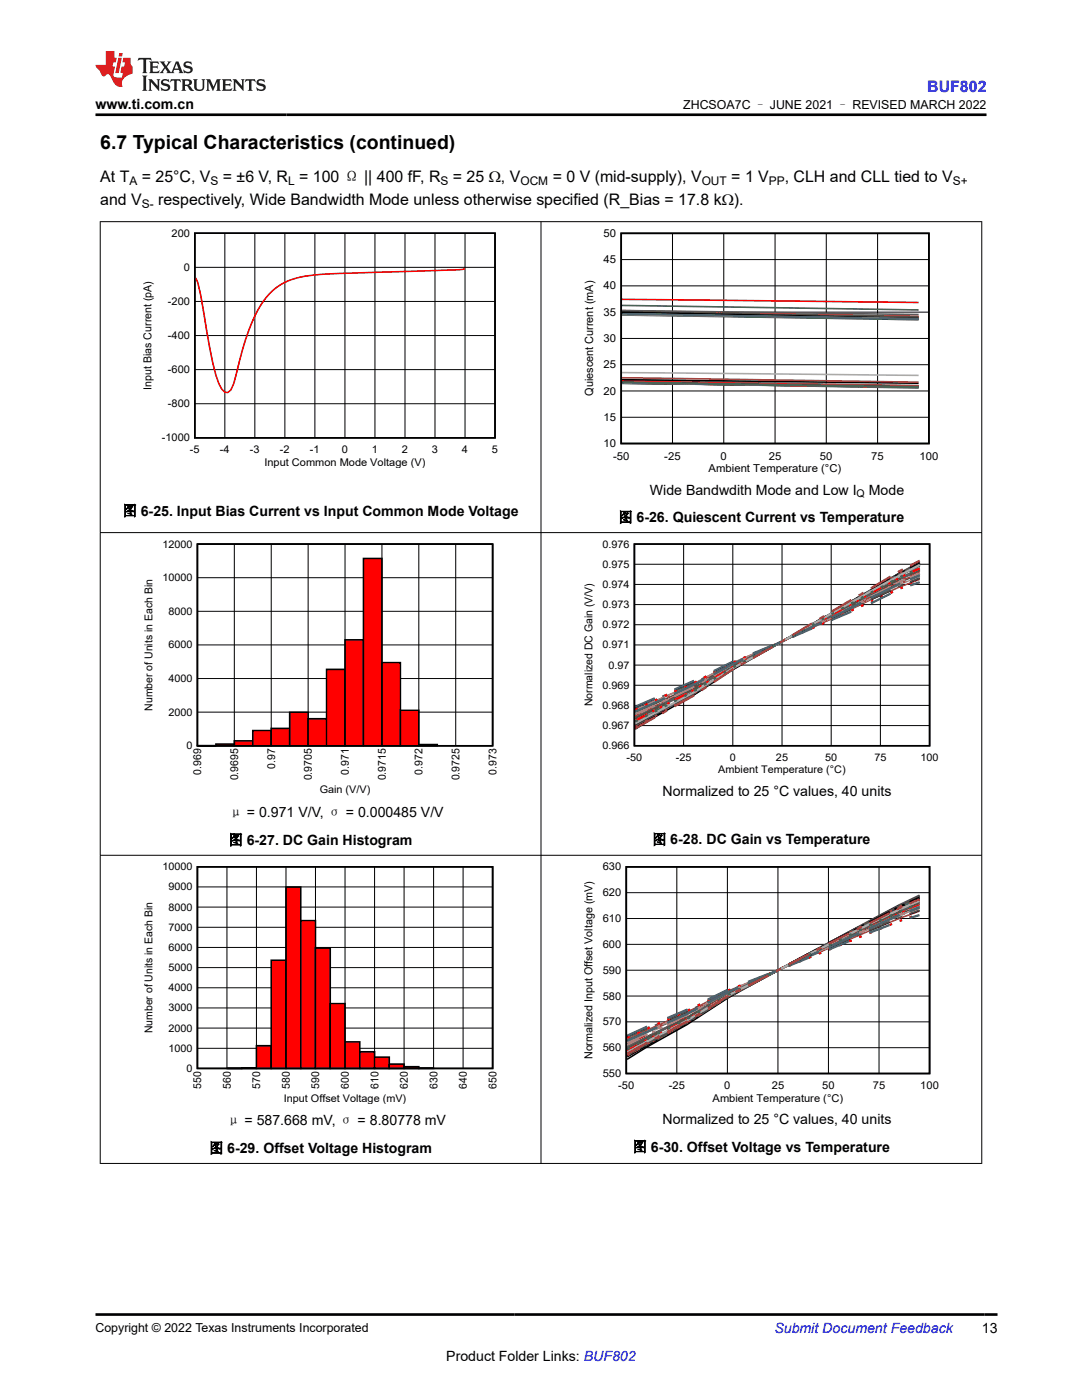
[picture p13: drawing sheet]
<svg xmlns="http://www.w3.org/2000/svg" width="216mm" height="279mm" viewBox="0 0 216 279" stroke-linecap="round" stroke-linejoin="round" font-family="sans-serif">
<defs><g id="words">
<text font-size="3.9" x="20" y="29.8">6.7 Typical Characteristics (continued)</text>
<text font-size="3.2" fill="#00f" x="185" y="18.3">BUF802</text>
<g font-size="3.2">
<text x="20" y="40.8">and V</text>
<text x="20" y="36.3">At T</text>
<text x="28.3" y="36.3">= 25°C, V</text>
<text x="31.6" y="40.8">respectively, Wide Bandwidth Mode unless otherwise specified (R_Bias = 17.8 kΩ).</text>
<text x="44.5" y="36.3">= ±6 V, R = 100 Ω || 400 fF, R</text>
<text x="90.4" y="36.3">= 25 Ω, V</text>
<text x="110.3" y="36.3">= 0 V (mid-supply), V</text>
<text x="145.9" y="36.3">= 1 V</text>
<text x="156.6" y="36.3">, CLH and CLL tied to V</text>
</g>
<g font-size="2.8">
<text x="19" y="21.7">www.ti.com.cn</text>
<text x="129.7" y="98.7">Wide Bandwdith Mode and Low I</text>
<text x="173.4" y="98.7">Mode</text>
<text x="24.5" y="102.9">图 6-25. Input Bias Current vs Input Common Mode Voltage</text>
<text x="123.4" y="104.2">图 6-26. Quiescent Current vs Temperature</text>
<text x="132.2" y="158.8">Normalized to 25 °C values, 40 units</text>
<text x="45.7" y="163.1">μ = 0.971 V/V, σ = 0.000485 V/V</text>
<text x="45.6" y="168.6">图 6-27. DC Gain Histogram</text>
<text x="130.1" y="168.5">图 6-28. DC Gain vs Temperature</text>
<text x="45.2" y="224.6">μ = 587.668 mV, σ = 8.80778 mV</text>
<text x="132.2" y="224.3">Normalized to 25 °C values, 40 units</text>
<text x="41.7" y="230.1">图 6-29. Offset Voltage Histogram</text>
<text x="126.3" y="229.8">图 6-30. Offset Voltage vs Temperature</text>
<text x="195.9" y="266.1">13</text>
<text x="89" y="271.7">Product Folder Links: BUF802</text>
</g>
<text font-size="2.8" fill="#00f" x="154.5" y="266.1">Submit Document Feedback</text>
<g font-size="2.5">
<text x="136.3" y="21.8">ZHCSOA7C – JUNE 2021 – REVISED MARCH 2022</text>
<text x="19" y="265.8">Copyright © 2022 Texas Instruments Incorporated</text>
</g>
<g font-size="2.4">
<text x="25.8" y="36.9">A</text>
<text x="28.3" y="41.5">S-</text>
<text x="42" y="36.9">S</text>
<text x="57.5" y="36.9">L</text>
<text x="87.9" y="36.9">S</text>
<text x="103.8" y="36.9">OCM</text>
<text x="140" y="36.9">OUT</text>
<text x="153.4" y="36.9">PP</text>
<text x="190.1" y="36.9">S+</text>
</g>
<text font-size="2.3" x="118.4" y="79" transform="rotate(-90 118.4 79)">Quiescent Current (mA)</text>
<g font-size="2.2">
<text x="120.4" y="47.3">50</text>
<text x="120.4" y="52.5">45</text>
<text x="120.4" y="57.8">40</text>
<text x="120.4" y="63">35</text>
<text x="120.4" y="68.3">30</text>
<text x="30.3" y="77.8" transform="rotate(-90 30.3 77.8)">Input Bias Current (pA)</text>
<text x="120.4" y="73.5">25</text>
<text x="120.4" y="84">15</text>
<text x="120.4" y="78.7">20</text>
<text x="120.4" y="89.2">10</text>
<text x="122.3" y="91.7">-50</text>
<text x="132.6" y="91.7">-25</text>
<text x="141.4" y="94.2">Ambient Temperature (°C)</text>
<text x="143.8" y="91.7">0</text>
<text x="153.4" y="91.7">25</text>
<text x="163.6" y="91.7">50</text>
<text x="173.9" y="91.7">75</text>
<text x="183.5" y="91.7">100</text>
<text x="30.4" y="141.8" transform="rotate(-90 30.4 141.8)">Number of Units in Each Bin</text>
<text x="118.2" y="140.9" transform="rotate(-90 118.2 140.9)">Normalized DC Gain (V/V)</text>
<text x="40.2" y="154.6" transform="rotate(-90 40.2 154.6)">0.969</text>
<text x="47.5" y="155.8" transform="rotate(-90 47.5 155.8)">0.9695</text>
<text x="54.9" y="153.4" transform="rotate(-90 54.9 153.4)">0.97</text>
<text x="62.2" y="155.8" transform="rotate(-90 62.2 155.8)">0.9705</text>
<text x="69.6" y="154.6" transform="rotate(-90 69.6 154.6)">0.971</text>
<text x="77" y="155.8" transform="rotate(-90 77 155.8)">0.9715</text>
<text x="84.3" y="154.6" transform="rotate(-90 84.3 154.6)">0.972</text>
<text x="91.7" y="155.8" transform="rotate(-90 91.7 155.8)">0.9725</text>
<text x="99.1" y="154.6" transform="rotate(-90 99.1 154.6)">0.973</text>
<text x="30.4" y="206.2" transform="rotate(-90 30.4 206.2)">Number of Units in Each Bin</text>
<text x="118.2" y="211.4" transform="rotate(-90 118.2 211.4)">Normalized Input Offset Voltage (mV)</text>
<text x="40.2" y="217.3" transform="rotate(-90 40.2 217.3)">550</text>
<text x="46" y="217.3" transform="rotate(-90 46 217.3)">560</text>
<text x="51.9" y="217.3" transform="rotate(-90 51.9 217.3)">570</text>
<text x="57.8" y="217.3" transform="rotate(-90 57.8 217.3)">580</text>
<text x="63.7" y="217.3" transform="rotate(-90 63.7 217.3)">590</text>
<text x="69.6" y="217.3" transform="rotate(-90 69.6 217.3)">600</text>
<text x="75.5" y="217.3" transform="rotate(-90 75.5 217.3)">610</text>
<text x="81.4" y="217.3" transform="rotate(-90 81.4 217.3)">620</text>
<text x="87.3" y="217.3" transform="rotate(-90 87.3 217.3)">630</text>
<text x="93.2" y="217.3" transform="rotate(-90 93.2 217.3)">640</text>
<text x="99.1" y="217.3" transform="rotate(-90 99.1 217.3)">650</text>
</g>
<g font-size="2.1">
<text x="34.2" y="47.2">200</text>
<text x="36.7" y="54">0</text>
<text x="33.5" y="60.9">-200</text>
<text x="33.5" y="67.7">-400</text>
<text x="33.5" y="74.5">-600</text>
<text x="33.5" y="81.3">-800</text>
<text x="32.3" y="88.1">-1000</text>
<text x="37.9" y="90.5">-5</text>
<text x="43.9" y="90.5">-4</text>
<text x="49.9" y="90.5">-3</text>
<text x="52.7" y="92.9">Input Common Mode Voltage (V)</text>
<text x="55.9" y="90.5">-2</text>
<text x="61.9" y="90.5">-1</text>
<text x="68.2" y="90.5">0</text>
<text x="74.2" y="90.5">1</text>
<text x="80.2" y="90.5">2</text>
<text x="86.2" y="90.5">3</text>
<text x="92.2" y="90.5">4</text>
<text x="98.2" y="90.5">5</text>
<text x="170.9" y="99.3">Q</text>
<text x="32.4" y="109.3">12000</text>
<text x="120.2" y="113.3">0.975</text>
<text x="120.2" y="109.3">0.976</text>
<text x="32.4" y="116">10000</text>
<text x="120.2" y="117.3">0.974</text>
<text x="33.6" y="122.7">8000</text>
<text x="120.2" y="125.4">0.972</text>
<text x="120.2" y="121.3">0.973</text>
<text x="33.6" y="129.4">6000</text>
<text x="120.2" y="129.4">0.971</text>
<text x="33.6" y="136.1">4000</text>
<text x="120.2" y="137.4">0.969</text>
<text x="121.4" y="133.4">0.97</text>
<text x="33.6" y="142.8">2000</text>
<text x="120.2" y="141.5">0.968</text>
<text x="37.2" y="149.5">0</text>
<text x="120.2" y="149.5">0.966</text>
<text x="120.2" y="145.5">0.967</text>
<text x="125" y="151.9">-50</text>
<text x="134.8" y="151.9">-25</text>
<text x="143.3" y="154.3">Ambient Temperature (°C)</text>
<text x="145.6" y="151.9">0</text>
<text x="154.8" y="151.9">25</text>
<text x="164.6" y="151.9">50</text>
<text x="174.5" y="151.9">75</text>
<text x="183.7" y="151.9">100</text>
<text x="63.8" y="158.3">Gain (V/V)</text>
<text x="32.4" y="173.7">10000</text>
<text x="120.3" y="173.7">630</text>
<text x="33.6" y="177.7">9000</text>
<text x="120.3" y="178.9">620</text>
<text x="33.6" y="185.7">7000</text>
<text x="33.6" y="181.7">8000</text>
<text x="120.3" y="184">610</text>
<text x="33.6" y="189.8">6000</text>
<text x="120.3" y="189.2">600</text>
<text x="33.6" y="197.8">4000</text>
<text x="33.6" y="193.8">5000</text>
<text x="120.3" y="194.3">590</text>
<text x="33.6" y="201.8">3000</text>
<text x="120.3" y="199.5">580</text>
<text x="33.6" y="209.9">1000</text>
<text x="33.6" y="205.9">2000</text>
<text x="120.3" y="209.8">560</text>
<text x="120.3" y="204.6">570</text>
<text x="37.2" y="213.9">0</text>
<text x="120.3" y="214.9">550</text>
<text x="56.6" y="219.8">Input Offset Voltage (mV)</text>
<text x="123.4" y="217.4">-50</text>
<text x="133.5" y="217.4">-25</text>
<text x="142.2" y="219.8">Ambient Temperature (°C)</text>
<text x="144.5" y="217.4">0</text>
<text x="154" y="217.4">25</text>
<text x="164.1" y="217.4">50</text>
<text x="174.2" y="217.4">75</text>
<text x="183.6" y="217.4">100</text>
</g>
</g></defs>
<path d="M38.9 46.5h59.9v40.9h-59.9zM39.4 108.6h58.9v40.2h-58.9z" fill="none" stroke="#000" stroke-width=".31"/>
<g fill="none" stroke="#000" stroke-width=".2">
<path d="M38.9 53.4h59.9M44.9 46.5v40.9M50.9 46.5v40.9M56.8 46.5v40.9M62.8 46.5v40.9M68.8 46.5v40.9M74.8 46.5v40.9M80.8 46.5v40.9M86.8 46.5v40.9M92.8 46.5v40.9M124 57.1h61.4M124 51.8h61.4"/>
<path d="M134.2 46.6v41.9M144.4 46.6v41.9M154.7 46.6v41.9M164.9 46.6v41.9M175.1 46.6v41.9M38.9 73.8h59.9M38.9 67h59.9M38.9 60.2h59.9M124 78h61.4M124 72.8h61.4M124 67.5h61.4M124 62.3h61.4"/>
<path d="M38.9 80.6h59.9M124 83.3h61.4M39.4 115.3h58.9M46.8 108.6v40.2M54.1 108.6v40.2M61.5 108.6v40.2M68.8 108.6v40.2M76.2 108.6v40.2M83.6 108.6v40.2M90.9 108.6v40.2M39.4 135.4h58.9M39.4 128.7h58.9"/>
<path d="M39.4 122h58.9M39.4 148.8v-40.2h58.9v40.2M39.4 148.8h58.9M39.4 142.1h58.9"/>
</g>
<path d="M92.8 53.6l-1.8 .3-21 .6a48.3 48.3 0 0 0-11.4 1.1 11.7 11.7 0 0 0-7.1 6.3l-1.2 2.5-1.2 3.2-2.4 8.9-.6 1.3-.6 .5h-.6l-.6-.6a24.6 24.6 0 0 1-2.4-8.1l-1.8-10.6-.6-2.6-.5-1" fill="none" stroke="#f00" stroke-width=".31"/>
<path d="M124 46.6h61.3v41.9h-61.3zM124.1 76.5l59.2 .8M124.1 76.2l59.2 1.1M124.1 75.8l59.2 .7M124.1 62.4l59.2 1.1M124.1 62.8l59.2 .8M124.1 62.3l59.2 1.2" fill="none" stroke="#000" stroke-width=".32"/>
<path d="M124.1 76.1l59.2 1.2M124.1 62.5l59.2 1.1" fill="none" stroke="#0ff" stroke-width=".32"/>
<path d="M124.1 76.3l59.2 1M124.1 62.5l59.2 1" fill="none" stroke="#0cf" stroke-width=".32"/>
<path d="M124.1 76.2l59.2 1M124.1 62.5l59.2 1" fill="none" stroke="#00f" stroke-width=".32"/>
<path d="M124.1 76.2l59.2 1M124.1 62.4l59.2 1.2" fill="none" stroke="#0bc" stroke-width=".32"/>
<path d="M124.1 76.2l59.2 1-59.2-.9M124.1 76.2l59.2 1.1M124.1 62.5l59.2 .9M124.1 62.9l59.2 .9M124.1 62.3l59.2 1.2M124.1 61l59.2 .9" fill="none" stroke="#286b49" stroke-width=".32"/>
<path d="M124.1 76.3l59.2 .8M124.1 76.5l59.2 .8M124.1 76.1l59.2 1.1M124.1 75.4l59.2 .9M124.1 62.3l59.2 1.2M124.1 62.4l59.2 .9M124.1 62.2l59.2 1.2" fill="none" stroke="#9e3a3a" stroke-width=".32"/>
<path d="M124.1 76.1l59.2 1.1-59.2-1.1M124.1 76.2l59.2 .9M124.1 62.5l59.2 1-59.2-.8M183.3 63.4l-59.2-1.1 59.2 1.3" fill="none" stroke="#68275f" stroke-width=".32"/>
<path d="M124.1 76.3l59.2 .9M124.1 76.1l59.2 1M124.1 62.4l59.2 1M124.1 62.5l59.2 1M124.1 62.2l59.2 1" fill="none" stroke="#6b5028" stroke-width=".32"/>
<path d="M124.1 76.1l59.2 1M124.1 76.3l59.2 .9M124.1 76.1l59.2 .9M124.1 62.5l59.2 1M124.1 62.6l59.2 1M124.1 62.7l59.2 .9" fill="none" stroke="#84471f" stroke-width=".32"/>
<path d="M124.1 76.3l59.2 .9M124.1 76.3l59.2 1M124.1 76.4l59.2 .8M124.1 62.5l59.2 1-59.2-1.1 59.2 1.1" fill="none" stroke="#b2af67" stroke-width=".32"/>
<path d="M124.1 76.2l59.2 1M124.1 62.8l59.2 .9M124.1 62.4l59.2 1.2M124.1 62l59.2 .8M183.3 77.1l-59.2-1 59.2 1.1" fill="none" stroke="#595959" stroke-width=".32"/>
<path d="M124.1 59.7l59.2 .7M124.1 76.2l59.2 1M124.1 76.5l59.2 .8M124.1 76.1l59.2 1.1M124.1 62.3l59.2 1.3M124.1 62l59.2 1.2" fill="none" stroke="#f00" stroke-width=".32"/>
<path d="M124.1 76.1l59.2 1.1M124.1 75.8l59.2 1.2M124.1 74.4l59.2 .5M124.1 62.7l59.2 1.1M124.1 62.7l59.2 .9-59.2-.8" fill="none" stroke="#aaa" stroke-width=".32"/>
<path d="M124.1 76.4l59.2 1M124.1 76.5l59.2 .8M124.1 76.3l59.2 .9M124.1 62.6l59.2 1" fill="none" stroke="#295c75" stroke-width=".32"/>
<path d="M39.4 148.8h3.7" fill="none" stroke="#f00" stroke-width=".2"/>
<path d="M39.4 148.8h3.7zM43.1 148.5h3.7v.3h-3.7z" fill="none" stroke="#000" stroke-width=".31"/>
<path d="M43.1 148.7h3.7" fill="none" stroke="#f00" stroke-width=".35"/>
<path d="M46.8 147.8h3.6v1h-3.6z" fill-rule="evenodd" fill="#f00"/>
<path d="M46.8 147.8h3.6v1h-3.6z" fill="none" stroke="#000" stroke-width=".31"/>
<path d="M50.4 145.8h3.7v3h-3.7z" fill-rule="evenodd" fill="#f00"/>
<path d="M50.4 145.8h3.7v3h-3.7z" fill="none" stroke="#000" stroke-width=".31"/>
<path d="M54.1 145.4h3.7v3.4h-3.7z" fill-rule="evenodd" fill="#f00"/>
<path d="M54.1 145.4h3.7v3.4h-3.7z" fill="none" stroke="#000" stroke-width=".31"/>
<path d="M57.8 142.2h3.7v6.6h-3.7z" fill-rule="evenodd" fill="#f00"/>
<path d="M57.8 142.2h3.7v6.6h-3.7z" fill="none" stroke="#000" stroke-width=".31"/>
<path d="M61.5 143.4h3.7v5.4h-3.7z" fill-rule="evenodd" fill="#f00"/>
<path d="M61.5 143.4h3.7v5.4h-3.7z" fill="none" stroke="#000" stroke-width=".31"/>
<path d="M65.2 133.6h3.7v15.2h-3.7z" fill-rule="evenodd" fill="#f00"/>
<path d="M65.2 133.6h3.6v15.2h-3.6z" fill="none" stroke="#000" stroke-width=".31"/>
<path d="M68.8 127.7h3.7v21.1h-3.7z" fill-rule="evenodd" fill="#f00"/>
<path d="M68.8 127.7h3.7v21.1h-3.7z" fill="none" stroke="#000" stroke-width=".31"/>
<path d="M72.5 111.4h3.7v37.4h-3.7z" fill-rule="evenodd" fill="#f00"/>
<path d="M72.5 111.4h3.7v37.4h-3.7z" fill="none" stroke="#000" stroke-width=".31"/>
<path d="M76.2 132.2h3.7v16.6h-3.7z" fill-rule="evenodd" fill="#f00"/>
<path d="M76.2 132.2h3.7v16.6h-3.7z" fill="none" stroke="#000" stroke-width=".31"/>
<path d="M79.9 141.8h3.7v7h-3.7z" fill-rule="evenodd" fill="#f00"/>
<g fill="none" stroke="#000" stroke-width=".31">
<path d="M39.4 108.6h58.9v40.2h-58.9zM126.6 108.6h58.9v40.2h-58.9zM177.7 117.9l-3.9 1.8M183.5 112.2l-37.3 21.5-7.8 5.1-7.9 4.4-3.8 2.3M183.5 115.4l-1.9 .8M130.7 139.4l-4 1.9M138.5 136.1l-3.9 1.7M146.3 132.2l-3.9 2M154.2 128.8l-3.9 1.7M162 125.2l-3.9 1.9M169.9 121.5l-4 1.9M79.9 141.8h3.7v7h-3.7z"/>
<path d="M83.6 148.6h3.7v.2h-3.7zM39.4 173h58.9v40.2h-58.9zM45.3 213.2h2.9zM48.2 213.1h3v.1h-3z"/>
</g>
<path d="M83.6 148.7h3.7" fill="none" stroke="#f00" stroke-width=".25"/>
<g fill="none" stroke="#000" stroke-width=".2">
<path d="M126.6 116.6h58.9M126.6 112.6h58.9M136.4 108.6v40.2M146.2 108.6v40.2M156 108.6v40.2M165.9 108.6v40.2M175.7 108.6v40.2M126.6 136.8h58.9M126.6 132.7h58.9M126.6 128.7h58.9M126.6 124.7h58.9M126.6 120.7h58.9"/>
<path d="M126.6 144.8h58.9M126.6 140.8h58.9M39.4 173h58.9v40.2h-58.9zM39.4 177h58.9M45.3 173v40.2M51.2 173v40.2M57.1 173v40.2M62.9 173v40.2M68.8 173v40.2M74.7 173v40.2M80.6 173v40.2M86.5 173v40.2"/>
<path d="M92.4 173v40.2M39.4 197.1h58.9M39.4 193.1h58.9M39.4 189.1h58.9M39.4 185.1h58.9M39.4 181h58.9M39.4 209.2h58.9M39.4 205.2h58.9M39.4 201.2h58.9"/>
</g>
<g fill="none" stroke="#f00" stroke-width=".31">
<path d="M172.8 119.3l-.5 .2M177.7 116.7l-3.9 2.1M179.2 115.9l-.5 .3M180.6 115.3l-.4 .2M183.5 113l-3.9 1.5-5.9 3.7-27.5 15.2-7.8 4.8-11.7 6.5M183.5 114.1l-1.9 .8M133.6 139.7l-.5 .3M138.5 137.4l-3.9 1.8M140 136.5l-.5 .3M141.4 135.7l-.5 .2M146.3 132.8l-3.9 2.3M147.8 132.1l-.5 .2"/>
<path d="M149.3 131.4l-.5 .2M154.2 128.9l-3.9 2M155.7 128.2l-.5 .3M157.1 127.5l-.5 .2M162 124.9l-3.9 2M163.5 124.1l-.5 .3M165 123.3l-.5 .3M169.9 120.8l-4 2M171.3 120l-.5 .3M130.7 141.1l-4 1.8M132.1 140.4l-.5 .3"/>
</g>
<path d="M183.5 112.9l-3.9 1.9-23.6 13.2-9.8 5.3-7.8 5.2-11.7 6.3" fill="none" stroke="#156" stroke-width=".31"/>
<path d="M183.5 113l-3.9 1.8a1179.1 1179.1 0 0 1-33.4 18.5l-7.8 4.9-11.7 6.5" fill="none" stroke="#0bc" stroke-width=".31"/>
<path d="M171.8 119.4l-5.9 3.3M179.7 115.1l-5.9 3.2M183.5 112.8l-9.8 5.3-17.7 9.9-9.8 5.3-7.8 4.9-11.7 6.6M183.5 113.4l-1.9 .8M140.5 136.6l-2.1 1.3-3.8 2M148.3 132l-2.1 1-3.8 2.4M156.1 128l-5.8 3M164 123.8l-5.9 3.1M132.6 140.9l-5.9 3.1" fill="none" stroke="#286b49" stroke-width=".31"/>
<g fill="none" stroke="#9e3a3a" stroke-width=".31">
<path d="M170.3 119.9l-.4 .3M172.3 118.8l-.5 .3M174.3 117.7l-.5 .3M176.2 116.6l-.5 .3M178.2 115.5l-.5 .3M180.2 114.4l-.5 .2M182.1 113.4l-.5 .3M183.5 115.6l-3.9 1.5-5.9 2.6-7.8 3.8-9.9 4.5-9.8 4.3-7.8 4.2-7.9 3.5-3.8 1.8M137 139l-.5 .2M139 137.9l-.5 .3M140.9 136.6l-.4 .3M142.9 135.4l-.5 .3"/>
<path d="M144.9 134.1l-.5 .3M146.8 132.9l-.5 .3M148.8 131.9l-.5 .3M150.8 130.8l-.5 .3M152.7 129.8l-.5 .3M154.7 128.8l-.5 .2M156.6 127.7l-.5 .3M158.6 126.6l-.5 .3M160.6 125.5l-.5 .3M162.5 124.4l-.5 .3M164.5 123.3l-.5 .3M166.4 122.2l-.5 .3"/>
<path d="M168.4 121.1l-.5 .3M127.2 144.4l-.5 .2M129.2 143.3l-.5 .2M131.1 142.2l-.4 .2M133.1 141.1l-.5 .3M135.1 140.1l-.5 .2"/>
</g>
<g fill="none" stroke="#68275f" stroke-width=".31">
<path d="M177.7 117.8l-3.9 1.9M180.2 116.7l-1 .5M183.5 112.2l-3.9 2.1a997.4 997.4 0 0 1-33.4 19.1l-7.8 5-11.7 6.4M183.5 115.4l-1.9 .7M130.7 139.6l-4 1.8M133.1 138.6l-1 .4M138.5 136.3l-3.9 1.6M140.9 135l-.9 .5M146.3 132.3l-3.9 2M148.8 131.2l-1 .4M154.2 128.8l-3.9 1.8M156.6 127.8l-.9 .4"/>
<path d="M162 125.2l-3.9 1.9M164.5 124.1l-1 .4M169.9 121.5l-4 1.9M172.3 120.4l-1 .4"/>
</g>
<path d="M177.7 117.1l-3.9 2.1M181.6 115.3l1.9-.8-3.9 1.7-23.6 11.8-9.8 4.5-7.8 4.4-11.7 5.2M138.5 137l-3.9 1.9M146.3 132.6l-3.9 2.2M154.2 128.9l-3.9 1.9M162 125.1l-3.9 1.9M169.9 121.2l-4 2M130.7 140.7l-4 1.9" fill="none" stroke="#6b5028" stroke-width=".31"/>
<g fill="none" stroke="#84471f" stroke-width=".31">
<path d="M172.8 119.8l-.5 .3M177.7 117.4l-3.9 1.9M179.2 116.7l-.5 .2M180.6 116l-.4 .2M183.5 114.3l-3.9 1.7a692.4 692.4 0 0 1-33.4 16.8l-7.8 4.5-11.7 5.6M183.5 114.8l-1.9 .8M132.1 139.7l-.5 .2M133.6 139l-.5 .3M138.5 136.8l-3.9 1.8M140 136l-.5 .3M141.4 135.2l-.5 .3M146.3 132.5l-3.9 2.2"/>
<path d="M147.8 131.8l-.5 .3M149.3 131.2l-.5 .2M154.2 128.9l-3.9 1.8M155.7 128.2l-.5 .2M157.1 127.5l-.5 .3M162 125.2l-3.9 1.8M163.5 124.5l-.5 .2M165 123.8l-.5 .2M169.9 121.3l-4 2M171.3 120.6l-.5 .2M130.7 140.4l-4 1.6"/>
</g>
<path d="M183.5 115l-3.9 1.6a733 733 0 0 1-33.4 15.8l-7.8 4.1-11.7 5.3" fill="none" stroke="#b2af67" stroke-width=".31"/>
<path d="M183.5 113.5l-3.9 1.8a764.5 764.5 0 0 1-33.4 17.6l-7.8 4.8-11.7 5.8" fill="none" stroke="#595959" stroke-width=".31"/>
<g fill="none" stroke="#aaa" stroke-width=".31">
<path d="M171.3 119.3l-.5 .3M172.8 118.5l-.5 .3M176.2 116.5l-2.4 1.4M177.7 115.6l-.5 .3M179.2 114.8l-.5 .3M180.6 114l-.4 .2M183.5 112.5l-1.9 1M137 139.2l-2.4 1.4M138.5 138.4l-.5 .3M140 137.5l-.5 .3M141.4 136.5l-.5 .3M144.9 134.3l-2.5 1.6"/>
<path d="M146.3 133.4l-.4 .3M147.8 132.6l-.5 .3M149.3 131.8l-.5 .2M152.7 129.9l-2.4 1.3M154.2 129.1l-.5 .2M155.7 128.2l-.5 .3M157.1 127.4l-.5 .3M160.6 125.5l-2.5 1.4M162 124.7l-.5 .3M163.5 123.9l-.5 .2M165 123.1l-.5 .2M168.4 121.1l-2.5 1.4"/>
<path d="M169.9 120.2l-.5 .3M129.2 143.5l-2.5 1.4M130.7 142.7l-.5 .3M132.1 141.9l-.5 .3M133.6 141.1l-.5 .3"/>
</g>
<path d="M183.5 112.5l-3.9 2.1a1046.6 1046.6 0 0 1-33.4 18.9l-7.8 4.8-11.7 6.4" fill="none" stroke="#295c75" stroke-width=".31"/>
<g fill="none" stroke="#b2af67" stroke-width=".44">
<path d="M172.3 119.9l-1 .5M172.8 119.5l-.5 .2M176.2 117.7l-2.4 1.2M177.7 117l-.5 .3M177.7 117.2l-3.9 2M179.2 116.3l-.5 .2M180.2 116l-1 .4M180.6 115.6l-.4 .2M183.5 114.4l-1.9 .8M183.5 114.5l-1.9 .8M133.1 139.6l-1 .5M133.6 139.7l-.5 .2"/>
<path d="M137 138l-2.4 1.2M138.5 137l-3.9 1.9M138.5 137.2l-.5 .3M140 136.4l-.5 .3M140.9 135.6l-.9 .6M141.4 135.5l-.5 .3M144.9 133.4l-2.5 1.5M146.3 132.6l-3.9 2.2M146.3 132.6l-.4 .3M148.8 131.4l-1.5 .7M149.3 131.2l-.5 .2M153.7 129.1l.5-.2-3.9 1.8 2.4-1.1"/>
<path d="M157.1 127.5l-1.9 .9M160.6 125.7l-2.5 1.3M162 125l-.5 .2M162 125.1l-3.9 1.9M163.5 124.2l-.5 .3M164.5 123.8l-1 .5M165 123.5l-.5 .2M168.4 121.7l-2.5 1.3M169.9 121.1l-4 2M169.9 121l-.5 .2M171.3 120.2l-.5 .3M129.2 141.9l-2.5 1.3"/>
<path d="M130.7 140.8l-4 1.8M130.7 141.1l-.5 .3M132.1 140.4l-.5 .2"/>
</g>
<path d="M177.7 115.9l-3.9 2.2M183.5 113.8l-3.9 1.8-23.6 12.4-9.8 4.9-7.8 4.6-11.7 5.7M183.5 112.8l-1.9 1M138.5 138.2l-3.9 2M146.3 133.3l-3.9 2.4M154.2 129l-3.9 2.2M162 124.8l-3.9 2.1M169.9 120.4l-4 2.2M130.7 142.2l-4 2.1" fill="none" stroke="#595959" stroke-width=".44"/>
<g fill="none" stroke="#000" stroke-width=".44">
<path d="M171.3 119.3l-.5 .2M171.8 118.9l-5.9 3.5 4-2.3M172.8 118.4l-.5 .3M177.7 115.6l-3.9 2.2M179.2 114.7l-.5 .3M179.7 114.4l-5.9 3.4M180.6 113.9l-.4 .3M183.5 112.3l-1.9 1M183.5 112.4l-1.9 1M138.5 138.1l-3.9 2.2M140 137.2l-.5 .3M140.5 137.3l-2.1 1.3-3.8 2.1"/>
<path d="M141.4 136.3l-.5 .3M146.3 133.3l-3.9 2.4M147.8 132.5l-.5 .3M148.3 132.4l-2.1 1.1-3.8 2.5M149.3 131.7l-.5 .3M154.2 129l-3.9 2.2M155.7 128.2l-.5 .3M156.1 128l-5.8 3.3M157.1 127.4l-.5 .3M163.5 123.8l-.5 .3M164 123.5l-5.9 3.4M165 123l-.5 .2"/>
<path d="M130.7 142.4l-4 2M132.1 141.6l-.5 .3M132.6 141.7l-5.9 3.4M133.6 140.8l-.5 .3"/>
</g>
<g fill="none" stroke="#f00" stroke-width=".44">
<path d="M171.3 119.7l-.5 .3M172.8 118.9l-.5 .3M174.3 119.9l-.5 .2M176.2 117l-2.4 1.3M176.2 119l-.5 .2M177.7 116.2l-.5 .3M178.2 118.1l-.5 .2M179.2 115.4l-.5 .3M180.2 117.3l-.5 .1M180.6 114.7l-.4 .2M182.1 116.5l-.5 .2M183.5 113.4l-1.9 .9"/>
<path d="M131.1 139.6l-.4 .2M133.1 138.7l-.5 .2M135.1 137.8l-.5 .2M137 136.9l-.5 .2M137 138.5l-2.4 1.2M138.5 137.7l-.5 .3M139 136l-.5 .2M140 136.8l-.5 .3M140.9 135l-.4 .2M141.4 136l-.5 .3M142.9 133.9l-.5 .3M144.9 132.9l-.5 .3"/>
<path d="M144.9 133.9l-2.5 1.5M146.3 133.1l-.4 .3M146.8 131.9l-.5 .3M147.8 132.3l-.5 .3M148.8 131.1l-.5 .2M149.3 131.5l-.5 .3M150.8 130.3l-.5 .2M152.7 129.4l-.5 .3M152.7 129.8l-2.4 1.2M154.2 129l-.5 .3M154.7 128.6l-.5 .2M155.7 128.2l-.5 .3"/>
<path d="M156.6 127.8l-.5 .2M157.1 127.5l-.5 .2M158.6 126.9l-.5 .2M160.6 126l-.5 .3M160.6 125.6l-2.5 1.3M162 124.8l-.5 .3M162.5 125.2l-.5 .2M163.5 124.1l-.5 .2M164.5 124.3l-.5 .2M165 123.3l-.5 .2M166.4 123.4l-.5 .2M168.4 121.4l-2.5 1.3"/>
<path d="M168.4 122.5l-.5 .3M169.9 120.5l-.5 .3M170.3 121.7l-.4 .2M172.3 120.8l-.5 .2M127.2 141.4l-.5 .3M129.2 142.5l-2.5 1.4M129.2 140.5l-.5 .2M130.7 141.7l-.5 .3M132.1 141l-.5 .2M133.6 140.2l-.5 .3"/>
</g>
<g fill="none" stroke="#aaa" stroke-width=".44">
<path d="M172.3 119l-1 .5M177.7 116.1l-3.9 2M180.2 114.8l-1 .5M183.5 112.7a769.1 769.1 0 0 0-27.5 15.3l-9.8 5.4-7.8 4.8-11.7 6.2M183.5 113.4l-1.9 .8M138.5 138l-3.9 2M140.9 136.5l-.9 .6M146.3 133.1l-3.9 2.4M148.8 131.8l-1 .5M154.2 129l-3.9 2.1M156.6 127.7l-.9 .5M162 124.8l-3.9 2.1"/>
<path d="M164.5 123.5l-1 .5M169.9 120.4l-4 2.3M130.7 142.1l-4 2.1M133.1 140.8l-1 .5"/>
</g>
<g fill="none" stroke="#295c75" stroke-width=".44">
<path d="M177.7 118.5l-3.9 1.9M179.7 116.4l-5.9 2.9M183.5 116.2l-1.9 .6M183.5 114.8l-1.9 .8M130.7 139.3l-4 1.7M132.6 139.4l-5.9 2.6M138.5 135.8l-3.9 1.8M140.5 135.6l-5.9 2.8M146.3 132l-3.9 1.9M148.3 131.6l-5.9 3M154.2 128.8l-3.9 1.6M156.1 128l-5.8 2.7"/>
<path d="M162 125.4l-3.9 1.7M164 124.2l-5.9 2.8M169.9 122.1l-4 1.6M171.8 120.3l-5.9 2.9"/>
</g>
<g fill="none" stroke="#286b49" stroke-width=".44">
<path d="M171.3 119.5l-.5 .3M172.3 119.1l-.5 .3M172.8 118.6l-.5 .3M174.3 118l-.5 .3M176.2 117l-.5 .2M177.7 115.8l-3.9 2.3M178.2 115.9l-.5 .3M179.2 115l-.5 .2M180.2 114.9l-.5 .2M180.6 114.2l-.4 .2M182.1 114.1l-.5 .2M183.5 112.7l-1.9 1"/>
<path d="M135.1 139.7l-.5 .3M137 138.7l-.5 .2M138.5 138.3l-3.9 2M139 137.6l-.5 .3M140 137.3l-.5 .3M140.9 136.4l-.4 .3M141.4 136.4l-.5 .3M142.9 135.2l-.5 .3M144.9 134l-.5 .3M146.3 133.3l-3.9 2.5M146.8 132.9l-.5 .3M147.8 132.5l-.5 .3"/>
<path d="M148.8 131.9l-.5 .2M149.3 131.7l-.5 .3M150.8 130.8l-.5 .3M152.7 129.8l-.5 .2M154.2 129.1l-3.9 2.1M154.7 128.8l-.5 .2M155.7 128.2l-.5 .3M157.1 127.4l-1 .6M160.6 125.6l-.5 .2M162 124.7l-3.9 2.2 .5-.3M162.5 124.5l-.5 .2M163.5 123.9l-.5 .3"/>
<path d="M164.5 123.4l-.5 .3M165 123.1l-.5 .3M166.4 122.3l-.5 .3M168.4 121.3l-.5 .2M169.9 120.3l-4 2.2M170.3 120.2l-.4 .2M127.2 143.7l-.5 .3M129.2 142.8l-.5 .2M130.7 142.4l-4 2.1M131.1 141.8l-.4 .2M132.1 141.6l-.5 .3M133.1 140.7l-.5 .3"/>
<path d="M133.6 140.9l-.5 .2"/>
</g>
<g fill="none" stroke="#9e3a3a" stroke-width=".44">
<path d="M169.9 119.7l-4 2.3M171.3 119.3l-.5 .2M172.3 118.3l-1 .6M172.8 118.4l-.5 .3M176.2 116.5l-2.4 1.3M177.7 115.6l-.5 .3M177.7 115.1l-3.9 2.3M179.2 114.8l-.5 .3M180.2 113.6l-1 .6M180.6 114l-.4 .3M183.5 112.5l-1.9 1M183.5 111.9l-1.9 1"/>
<path d="M137 139.2l-2.4 1.3M138.5 138.8l-3.9 2.2M138.5 138.4l-.5 .3M140 137.5l-.5 .3M140.9 137.1l-.9 .7M141.4 136.5l-.5 .3M144.9 134.3l-2.5 1.6M146.3 133.5l-3.9 2.6M146.3 133.4l-.4 .3M147.8 132.6l-.5 .2M148.8 132.1l-1 .6M149.3 131.8l-.5 .2"/>
<path d="M152.7 129.9l-2.4 1.3M153.7 129.3l.5-.2-3.9 2.2M156.6 127.7l-1.4 .8M157.1 127.4l-.5 .3M160.6 125.4l-2.5 1.4M162 124.6l-.5 .3M162 124.4l-3.9 2.4M163.5 123.8l-.5 .2M164.5 122.9l-1 .6M165 122.9l-.5 .3M168.4 120.9l-2.5 1.4M169.9 120.1l-.5 .3"/>
<path d="M129.2 143.4l-2.5 1.3M130.7 143.2l-4 2.2M130.7 142.6l-.5 .3M132.1 141.9l-.5 .2M133.1 141.8l-1 .6M133.6 141.1l-.5 .2"/>
</g>
<path d="M183.5 112.3l-9.8 5.5-7.8 4.7-19.7 10.9-7.8 5-7.9 4.2-3.8 2.2" fill="none" stroke="#68275f" stroke-width=".44"/>
<path d="M171.8 119.6l-5.9 3.1M179.7 115.4l-5.9 3.1M183.5 113.7l-1.9 .8M140.5 136.3l-5.9 3.2M148.3 131.8l-2.1 1-3.8 2.3M156.1 128l-5.8 2.8M164 123.8l-5.9 3.1M132.6 140.5l-5.9 3" fill="none" stroke="#6b5028" stroke-width=".44"/>
<g fill="none" stroke="#84471f" stroke-width=".44">
<path d="M170.3 119.7l-.4 .3M172.3 118.6l-.5 .3M174.3 117.5l-.5 .3M176.2 116.3l-.5 .3M178.2 115.2l-.5 .3M180.2 114.1l-.5 .2M182.1 113.1l-.5 .3M137 139.3l-.5 .2M139 138.1l-.5 .3M140.9 136.8l-.4 .3M142.9 135.6l-.5 .3M144.9 134.3l-.5 .3"/>
<path d="M146.8 133.1l-.5 .3M148.8 132l-.5 .3M150.8 131l-.5 .2M152.7 129.9l-.5 .2M154.7 128.8l-.5 .3M156.6 127.7l-.5 .3M158.6 126.6l-.5 .2M160.6 125.4l-.5 .3M162.5 124.3l-.5 .3M164.5 123.2l-.5 .2M166.4 122l-.5 .3M168.4 120.9l-.5 .3"/>
<path d="M127.2 144.8l-.5 .3M129.2 143.8l-.5 .2M131.1 142.7l-.4 .2M133.1 141.5l-.5 .3M135.1 140.4l-.5 .3"/>
</g>
<path d="M45.3 213.2h2.9M48.2 213.2h3" fill="none" stroke="#f00" stroke-width=".2"/>
<path d="M51.2 208.7h2.9v4.5h-2.9z" fill-rule="evenodd" fill="#f00"/>
<path d="M51.2 208.7h2.9v4.5h-2.9z" fill="none" stroke="#000" stroke-width=".31"/>
<path d="M54.1 191.6h3v21.6h-3z" fill-rule="evenodd" fill="#f00"/>
<path d="M54.1 191.6h3v21.6h-3z" fill="none" stroke="#000" stroke-width=".31"/>
<path d="M57.1 177h2.9v36.2h-2.9z" fill-rule="evenodd" fill="#f00"/>
<path d="M57.1 177h2.9v36.2h-2.9z" fill="none" stroke="#000" stroke-width=".31"/>
<path d="M60 183.7h3v29.5h-3z" fill-rule="evenodd" fill="#f00"/>
<path d="M60 183.7h2.9v29.5h-2.9z" fill="none" stroke="#000" stroke-width=".31"/>
<path d="M62.9 189.2h3v24h-3z" fill-rule="evenodd" fill="#f00"/>
<path d="M62.9 189.2h3v24h-3z" fill="none" stroke="#000" stroke-width=".31"/>
<path d="M65.9 200.3h3v12.9h-3z" fill-rule="evenodd" fill="#f00"/>
<path d="M65.9 200.3h2.9v12.9h-2.9z" fill="none" stroke="#000" stroke-width=".31"/>
<path d="M68.8 207.9h3v5.3h-3z" fill-rule="evenodd" fill="#f00"/>
<path d="M68.8 207.9h3v5.3h-3z" fill="none" stroke="#000" stroke-width=".31"/>
<path d="M71.8 209.9h2.9v3.3h-2.9z" fill-rule="evenodd" fill="#f00"/>
<path d="M71.8 209.9h2.9v3.3h-2.9z" fill="none" stroke="#000" stroke-width=".31"/>
<path d="M74.7 211h3v2.2h-3z" fill-rule="evenodd" fill="#f00"/>
<path d="M74.7 211h3v2.2h-3z" fill="none" stroke="#000" stroke-width=".31"/>
<path d="M77.7 212.4h2.9v.8h-2.9z" fill-rule="evenodd" fill="#f00"/>
<path d="M39.4 173h58.9v40.2h-58.9zM77.7 212.4h2.9v.8h-2.9zM80.6 212.9h3v.3h-3zM83.6 213.2h2.9z" fill="none" stroke="#000" stroke-width=".31"/>
<path d="M80.6 213.1h3" fill="none" stroke="#f00" stroke-width=".36"/>
<path d="M83.6 213.2h2.9" fill="none" stroke="#f00" stroke-width=".2"/>
<path d="M125 173h60.5v41.2h-60.5zM183.5 178.8l-28.3 14.8-10.1 5.6-8 5.3-8.1 4.5-3.9 2.4M145.3 197.8l-4.1 2M153.3 194.4l-4 1.7M161.4 190.9l-4.1 1.8M169.4 187.5l-4 1.7M177.5 184l-4 1.7M183.5 181.7l-2 .7M129.1 205.3l-4 1.7M137.2 201.9l-4 1.7" fill="none" stroke="#000" stroke-width=".32"/>
<g fill="none" stroke="#000" stroke-width=".2">
<path d="M19.9 44.2h176.1M20 44.2v188.1M107.9 44.2v188.1M195.9 44.2v188.1M19.9 106.3h176.1M19.9 170.7h176.1M125 178.2h60.5M135.1 173v41.3M145.1 173v41.3M155.2 173v41.3M165.3 173v41.3M175.4 173v41.3"/>
<path d="M125 198.8h60.5M125 193.6h60.5M125 188.5h60.5M125 183.3h60.5M125 209.1h60.5M125 203.9h60.5M19.9 232.2h176.1"/>
</g>
<g fill="none" stroke="#f00" stroke-width=".32">
<path d="M183.5 179.3l-4.1 1.6-6 3.3-28.3 14.7-8 5.1-12 6.5M145.3 198.2l-4.1 2.2M146.8 197.5l-.5 .2M148.3 196.8l-.5 .2M153.3 194.5l-4 1.8M154.8 193.8l-.5 .2M156.3 193.1l-.5 .2M161.4 190.7l-4.1 1.9M162.9 190l-.5 .2M164.4 189.3l-.5 .2M169.4 186.9l-4 1.9M170.9 186.2l-.5 .2"/>
<path d="M172.4 185.4l-.5 .3M177.5 183.1l-4 1.9M179 182.4l-.5 .2M180.5 181.8l-.5 .2M183.5 180.6l-2 .8M129.1 206.5l-4 1.9M130.7 205.8l-.5 .2M132.2 205.1l-.5 .2M137.2 202.7l-4 1.9M138.7 201.9l-.5 .2M140.2 201l-.5 .3"/>
</g>
<path d="M183.5 179l-4.1 2-14.1 7.3-20.2 10.7-8 5.2-12 6.7" fill="none" stroke="#156" stroke-width=".32"/>
<path d="M183.5 179.4a589.7 589.7 0 0 0-28.3 14.2l-10.1 5.3-8 5.1-12 6.6" fill="none" stroke="#0bc" stroke-width=".32"/>
<path d="M183.5 179.8l-2 .8M183.5 179.3l-4.1 1.9-14.1 7.2-20.2 10.4-8 5.1-12 6.6M147.3 197.6l-2.2 1-3.9 2.4M155.3 193.6l-6 3M163.4 189.5l-6.1 3.1M171.4 185.4l-6 3.1M179.5 181.5l-6 2.9M131.2 206.5l-6.1 3.2M139.2 202.2l-2.1 1.3-3.9 2" fill="none" stroke="#286b49" stroke-width=".32"/>
<g fill="none" stroke="#9e3a3a" stroke-width=".32">
<path d="M143.7 199.3l-.5 .3M145.8 198.2l-.5 .2M147.8 197.2l-.5 .3M149.8 196.2l-.5 .3M151.8 195.3l-.5 .2M153.8 194.3l-.5 .2M155.8 193.3l-.5 .3M157.8 192.4l-.5 .2M159.9 191.4l-.5 .2M161.9 190.4l-.5 .2M163.9 189.4l-.5 .3M165.9 188.4l-.5 .3"/>
<path d="M167.9 187.5l-.5 .2M169.9 186.5l-.5 .2M171.9 185.5l-.5 .2M174 184.5l-.5 .2M176 183.5l-.5 .3M178 182.6l-.5 .2M180 181.6l-.5 .2M182 180.8l-.5 .2M183.5 181.8a493.1 493.1 0 0 0-28.3 11.8l-10.1 4.3-8 4.1-12 5.4M125.6 209.1l-.5 .2M127.6 208l-.5 .3M129.6 207l-.5 .2"/>
<path d="M131.7 205.9l-.5 .3M133.7 204.9l-.5 .3M135.7 203.9l-.5 .2M137.7 202.8l-.5 .3M139.7 201.6l-.5 .3M141.7 200.5l-.5 .3"/>
</g>
<g fill="none" stroke="#68275f" stroke-width=".32">
<path d="M183.5 178.6a666.5 666.5 0 0 0-28.3 15l-10.1 5.4-8 5.2-12 6.7M145.3 197.8l-4.1 2M147.8 196.8l-1 .4M153.3 194.4l-4 1.7M155.8 193.4l-1 .4M161.4 191l-4.1 1.7M163.9 189.9l-1 .4M169.4 187.4l-4 1.8M171.9 186.3l-1 .5M177.5 184l-4 1.7M180 182.9l-1 .4M183.5 181.6l-2 .8"/>
<path d="M129.1 205.3l-4 1.7M131.7 204.2l-1 .4M137.2 201.9l-4 1.7M139.7 200.6l-1 .5"/>
</g>
<path d="M145.3 198.1l-4.1 2.2M153.3 194.5l-4 1.8M161.4 190.8l-4.1 1.8M169.4 187l-4 1.9M177.5 183.3l-4 1.9M181.5 181.6l2-.8-4.1 1.6-24.2 11.2-10.1 4.5-8 4.4-12 5.3M129.1 206.3l-4 2M137.2 202.5l-4 1.9" fill="none" stroke="#6b5028" stroke-width=".32"/>
<g fill="none" stroke="#84471f" stroke-width=".32">
<path d="M145.3 198l-4.1 2.1M146.8 197.3l-.5 .3M148.3 196.7l-.5 .2M153.3 194.5l-4 1.7M154.8 193.8l-.5 .2M156.3 193.1l-.5 .3M161.4 190.9l-4.1 1.8M162.9 190.2l-.5 .2M164.4 189.5l-.5 .2M169.4 187.2l-4 1.9M170.9 186.6l-.5 .2M172.4 185.9l-.5 .2"/>
<path d="M177.5 183.6l-4 1.8M179 183l-.5 .2M180.5 182.4l-.5 .2M183.5 181.2l-2 .8M183.5 180.4l-10.1 4.5-28.3 13.4-8 4.7-12 5.9M129.1 205.8l-4 1.8M130.7 205.2l-.5 .2M132.2 204.5l-.5 .2M137.2 202.3l-4 1.8M138.7 201.5l-.5 .2M140.2 200.7l-.5 .2"/>
</g>
<path d="M183.5 181.2a617.5 617.5 0 0 0-28.3 12.4l-10.1 4.4-8 4.3-12 5.3" fill="none" stroke="#b2af67" stroke-width=".32"/>
<path d="M183.5 179.9l-4.1 1.8-34.3 16.8-8 4.7-12 5.9" fill="none" stroke="#595959" stroke-width=".32"/>
<g fill="none" stroke="#aaa" stroke-width=".32">
<path d="M183.5 178.8l-2 .9M143.7 199.8l-2.5 1.6M145.3 198.9l-.5 .3M146.8 198.1l-.5 .2M148.3 197.3l-.5 .3M151.8 195.4l-2.5 1.4M153.3 194.6l-.5 .3M154.8 193.8l-.5 .3M156.3 193l-.5 .3M159.9 191.1l-2.6 1.4M161.4 190.3l-.5 .3M162.9 189.5l-.5 .3"/>
<path d="M164.4 188.7l-.5 .3M167.9 186.8l-2.5 1.4M169.4 186l-.5 .3M170.9 185.2l-.5 .3M172.4 184.4l-.5 .3M176 182.5l-2.5 1.4M177.5 181.7l-.5 .3M179 180.9l-.5 .3M180.5 180.2l-.5 .2M127.6 209.2l-2.5 1.4M129.1 208.4l-.5 .3M130.7 207.6l-.5 .2"/>
<path d="M132.2 206.7l-.5 .3M135.7 204.8l-2.5 1.4M137.2 204l-.5 .3M138.7 203l-.5 .4M140.2 202.1l-.5 .3"/>
</g>
<path d="M183.5 178.9l-4.1 2-34.3 18-8 5-12 6.4" fill="none" stroke="#295c75" stroke-width=".32"/>
<g fill="none" stroke="#b2af67" stroke-width=".45">
<path d="M143.7 199l-2.5 1.4M145.3 198.1l-.5 .3M145.3 198.1l-4.1 2.2M146.8 197.4l-.5 .3M147.8 196.9l-1 .5M148.3 196.8l-.5 .2M152.8 194.7l.5-.2-4 1.8 2.5-1.1M156.3 193.1l-2 .9M160.9 191l.5-.2-4.1 1.8 2.6-1.1M164.4 189.4l-2 .9M169.4 187.1l-.5 .2M169.4 187.1l-4 1.8 2.5-1.1"/>
<path d="M170.9 186.4l-.5 .3M171.9 185.9l-1 .5M172.4 185.7l-.5 .3M176 184.2l-2.5 1.1M177.5 183.4l-4 1.8M177.5 183.5l-.5 .2M179 182.8l-.5 .3M180 182.3l-1 .5M180.5 182.2l-.5 .2M183.5 181l-2 .8M183.5 181l-2 .7M127.6 207.3l-2.5 1.3"/>
<path d="M129.1 206.2l-4 1.9M129.1 206.5l-.5 .3M130.7 205.8l-.5 .2M131.7 205.1l-1 .4M132.2 205.1l-.5 .2M135.7 203.4l-2.5 1.2M137.2 202.7l-.5 .2M137.2 202.5l-4 1.8M138.7 201.8l-.5 .3M139.7 201.1l-1 .5M140.2 200.9l-.5 .3"/>
</g>
<path d="M183.5 179.2l-2 .9M145.3 198.8l-4.1 2.4M153.3 194.6l-4 2.1M161.4 190.4l-4.1 2.1M169.4 186.3l-4 2.1M177.5 182.1l-4 2M183.5 180.2l-4.1 1.6-6 2.9-28.3 13.8-8 4.7-12 5.8M129.1 208l-4 2.2M137.2 203.8l-4 2.1" fill="none" stroke="#595959" stroke-width=".45"/>
<g fill="none" stroke="#000" stroke-width=".45">
<path d="M183.5 178.9l-2 .9M183.5 179.2l-2 .8M145.3 198.7l-4.1 2.5M146.8 198l-.5 .2M147.3 197.9l-2.2 1.2-3.9 2.5M148.3 197.2l-.5 .2M153.3 194.6l-4 2.1M154.8 193.8l-.5 .3M155.3 193.6l-6 3.2M156.3 193l-.5 .3M162.9 189.6l-.5 .3M163.4 189.3l-6.1 3.2 4.1-2.1"/>
<path d="M164.4 188.8l-.5 .3M169.4 186.2l-4 2.1M170.9 185.4l-.5 .3M171.4 185l-6 3.2M172.4 184.6l-.5 .3M177.5 182l-4 2.1M179 181.2l-.5 .3M179.5 180.7l-6 3.2M180.5 180.5l-.5 .2M129.1 207.8l-4 2.2M130.7 207l-.5 .3M131.2 207.5l-6.1 3.3"/>
<path d="M132.2 206.3l-.5 .2M137.2 203.6l-4 2.1M138.7 202.7l-.5 .3M139.2 202.9l-2.1 1.4-3.9 2.1M140.2 201.8l-.5 .3"/>
</g>
<g fill="none" stroke="#f00" stroke-width=".45">
<path d="M183.5 179.7l-2 .9M141.7 199.4l-.5 .3M143.7 198.4l-.5 .3M143.7 199.5l-2.5 1.6M145.3 198.7l-.5 .2M145.8 197.5l-.5 .2M146.8 197.9l-.5 .2M147.8 196.7l-.5 .1M148.3 197.1l-.5 .3M149.8 195.8l-.5 .2M151.8 195.4l-2.5 1.2M151.8 195l-.5 .2"/>
<path d="M153.3 194.6l-.5 .2M153.8 194.2l-.5 .2M154.8 193.8l-.5 .3M155.8 193.4l-.5 .2M156.3 193.1l-.5 .2M157.8 192.6l-.5 .2M159.9 191.8l-.5 .2M159.9 191.3l-2.6 1.3M161.4 190.5l-.5 .3M161.9 191l-.5 .2M162.9 189.8l-.5 .2M163.9 190.1l-.5 .2"/>
<path d="M164.4 189l-.5 .2M165.9 189.3l-.5 .2M167.9 188.5l-.5 .2M167.9 187.2l-2.5 1.3M169.4 186.5l-.5 .2M169.9 187.7l-.5 .2M170.9 185.7l-.5 .2M171.9 186.8l-.5 .3M172.4 184.9l-.5 .3M174 186l-.5 .2M176 183.2l-2.5 1.2M176 185.2l-.5 .2"/>
<path d="M177.5 182.4l-.5 .3M178 184.4l-.5 .2M179 181.7l-.5 .2M180 183.6l-.5 .2M180.5 181l-.5 .2M182 182.9l-.5 .2M125.6 206.8l-.5 .3M127.6 205.9l-.5 .3M127.6 208.4l-2.5 1.4M129.1 207.6l-.5 .3M129.6 205l-.5 .2M130.7 206.8l-.5 .3"/>
<path d="M131.7 204.1l-.5 .2M132.2 206.1l-.5 .2M133.7 203.2l-.5 .3M135.7 204.3l-2.5 1.2M135.7 202.4l-.5 .2M137.2 203.5l-.5 .2M137.7 201.4l-.5 .3M138.7 202.6l-.5 .3M139.7 200.4l-.5 .3M140.2 201.7l-.5 .3"/>
</g>
<g fill="none" stroke="#aaa" stroke-width=".45">
<path d="M183.5 179.6l-2 .9M183.5 179.8a503.3 503.3 0 0 0-28.3 13.8l-10.1 5.1-8 5-12 6.3M145.3 198.7l-4.1 2.5M147.8 197.4l-1 .5M153.3 194.6l-4 2M155.8 193.3l-1 .5M161.4 190.5l-4.1 2M163.9 189.2l-1 .5M169.4 186.4l-4 2M171.9 185.1l-1 .5M177.5 182.3l-4 2M180 181.1l-1 .5"/>
<path d="M129.1 208l-4 2.1M131.7 206.6l-1 .6M137.2 203.7l-4 2.1M139.7 202.1l-1 .7"/>
</g>
<g fill="none" stroke="#295c75" stroke-width=".45">
<path d="M145.3 197.5l-4.1 2M147.3 197.1l-2.2 1-3.9 2M153.3 194.4l-4 1.5M155.3 193.6l-6 2.6M161.4 191.1l-4.1 1.7M163.4 189.9l-6.1 2.8M169.4 187.8l-4 1.7M171.4 186.2l-6 2.8M177.5 184.6l-4 1.6M179.5 182.6l-6 2.7M183.5 182.6l-2 .6M183.5 181.1l-2 .7"/>
<path d="M129.1 204.9l-4 1.8M131.2 205l-6.1 2.7M137.2 201.4l-4 1.8M139.2 201.2l-2.1 1.2-3.9 1.7"/>
</g>
<g fill="none" stroke="#286b49" stroke-width=".45">
<path d="M183.5 179l-2 .8M143.7 199.4l-.5 .3M145.3 198.9l-4.1 2.5M145.8 198.3l-.5 .2M146.8 198.1l-.5 .2M147.8 197.3l-.5 .3M148.3 197.3l-.5 .2M149.8 196.3l-.5 .3M151.8 195.3l-.5 .3M153.3 194.6l-4 2.1M153.8 194.3l-.5 .3M154.8 193.8l-.5 .3"/>
<path d="M155.8 193.3l-.5 .3M156.3 193l-.5 .3M157.8 192.3l-.5 .3M159.9 191.4l-.5 .2M161.4 190.3l-4.1 2.2M161.9 190.4l-.5 .2M162.9 189.5l-.5 .3M163.9 189.4l-.5 .2M164.4 188.7l-.5 .3M165.9 188.4l-.5 .2M167.9 187.4l-.5 .2M169.4 186.1l-4 2.1"/>
<path d="M169.9 186.4l-.5 .3M170.9 185.3l-.5 .2M171.9 185.4l-.5 .3M172.4 184.5l-.5 .2M174 184.5l-.5 .2M176 183.5l-.5 .3M177.5 181.8l-4 2.1M178 182.6l-.5 .2M179 181l-.5 .3M180 181.7l-.5 .2M180.5 180.3l-.5 .2M182 180.9l-.5 .2"/>
<path d="M125.6 209.1l-.5 .3M127.6 208.1l-.5 .3M129.1 208.3l-4 2.2M129.6 207.1l-.5 .2M130.7 207.5l-.5 .2M131.7 206.1l-.5 .2M132.2 206.7l-.5 .2M133.7 205.1l-.5 .2M135.7 204l-.5 .3M137.2 204l-4 2.1M137.7 203l-.5 .3M138.7 203l-.5 .3"/>
<path d="M139.7 201.8l-.5 .3M140.2 202l-.5 .4M141.7 200.6l-.5 .3"/>
</g>
<g fill="none" stroke="#9e3a3a" stroke-width=".45">
<path d="M183.5 179.1l-2 .9M183.5 179.4l-2 .9M143.7 199.9l-2.5 1.6M145.3 198.9l-.5 .3M145.3 198.8l-4.1 2.5M146.8 198.1l-.5 .3M147.8 197.5l-1 .5M148.3 197.3l-.5 .3M151.8 195.5l-2.5 1.3M153.3 194.6l-4 2.1M153.3 194.6l-.5 .3M156.3 193l-2 1.1"/>
<path d="M159.9 191.2l-2.6 1.3M161.4 190.4l-.5 .2M161.4 190.4l-4.1 2.1M162.9 189.6l-.5 .2M163.9 189.1l-1 .5M164.4 188.8l-.5 .2M167.9 186.9l-2.5 1.3M169.4 186.1l-.5 .3M169.4 186.3l-4 2M170.9 185.3l-.5 .3M171.9 185l-1 .5M172.4 184.5l-.5 .3"/>
<path d="M176 182.7l-2.5 1.3M177.5 182.2l-4 2M177.5 181.9l-.5 .3M179 181.2l-.5 .2M180 181l-1 .5M180.5 180.4l-.5 .3M127.6 209.2l-2.5 1.4M129.1 208.1l-4 2.2M129.1 208.4l-.5 .3M130.7 207.6l-.5 .2M131.7 206.7l-1 .6M132.2 206.8l-.5 .2"/>
<path d="M135.7 204.9l-2.5 1.3M137.2 204l-.5 .3M137.2 203.8l-4 2.1M138.7 203.1l-.5 .3M139.7 202.2l-1 .6M140.2 202.1l-.5 .3"/>
</g>
<path d="M183.5 178.9a718.1 718.1 0 0 0-28.3 14.7l-10.1 5.3-8 5.1-12 6.5" fill="none" stroke="#68275f" stroke-width=".45"/>
<path d="M147.3 197.4l-2.2 1.1-3.9 2.3M155.3 193.6l-6 2.9M163.4 189.6l-6.1 3M171.4 185.6l-6 3M179.5 181.7l-6 2.9M183.5 180l-2 .9M131.2 206.3l-6.1 3.1M139.2 202l-2.1 1.2-3.9 2" fill="none" stroke="#6b5028" stroke-width=".45"/>
<g fill="none" stroke="#84471f" stroke-width=".45">
<path d="M182 179.8l-.5 .2M143.7 199.9l-.5 .3M145.8 198.7l-.5 .2M147.8 197.6l-.5 .3M149.8 196.5l-.5 .3M151.8 195.4l-.5 .3M153.8 194.4l-.5 .2M155.8 193.3l-.5 .3M157.8 192.2l-.5 .3M159.9 191.2l-.5 .2M161.9 190.1l-.5 .3M163.9 189.1l-.5 .2"/>
<path d="M165.9 188l-.5 .3M167.9 186.9l-.5 .3M169.9 185.9l-.5 .3M171.9 184.8l-.5 .3M174 183.8l-.5 .3M176 182.8l-.5 .2M178 181.7l-.5 .3M180 180.7l-.5 .2M125.6 210.4l-.5 .2M127.6 209.2l-.5 .3M129.6 208.1l-.5 .3M131.7 207l-.5 .3"/>
<path d="M133.7 205.9l-.5 .3M135.7 204.8l-.5 .3M137.7 203.6l-.5 .4M139.7 202.4l-.5 .3M141.7 201.1l-.5 .3"/>
</g>
<path d="M27.7 11.6l-.2 .5 .5-.2h.6v.1v2.2l-.2 .4h1l-.2-.4v-2.2v-.1h.5l.5 .2-.1-.5zM29.8 12.3l.2 .4v1.5l-.2 .4h1.9l.1-.6a1.08 1.08 0 0 1-1.3 .2v-.7h.6l.4 .2v-.7l-.4 .2h-.6v-.5l.2-.2a1 1 0 0 1 1 .3l-.1-.5zM31.8 12.3l1 1.1-1 1.2h.9l-.2-.2 .4-.8 .5 .8-.2 .2h1.6l-.2-.2 .1-.5h1l.1 .5-.1 .2h.9l-.2-.3-.8-2h-.5l-1 2.2-.8-1.1 .9-1.1h-.8l.2 .2-.5 .6-.3-.6 .1-.2zM35.2 12.7l.4 1h-.8zM36.8 12.4a.65 .65 0 0 0-.2 .7 .65 .65 0 0 0 .6 .5l.7 .1 .1 .3a.79 .79 0 0 1-.7 .4 .79 .79 0 0 1-.7-.5l.1 .7 .2-.1a.93 .93 0 0 0 1.1 .1 .93 .93 0 0 0 .4-1 1.46 1.46 0 0 0-1.2-.6l-.1-.3a1.09 1.09 0 0 1 1.2 .2l-.2-.6-.1 .1-.6-.2zM28.4 15.1l.2 .4v2.2l-.2 .4h1l-.2-.4v-2.2l.2-.4zM29.6 15.8l.2 .4v1.5l-.2 .4h.8l-.3-.4v-1.3l1.7 1.8v-2l.2-.4h-.8l.2 .2 .1 1.1-1.2-1.3zM32.3 15.9a.65 .65 0 0 0-.2 .8 .65 .65 0 0 0 .7 .4l.6 .2 .1 .2a.79 .79 0 0 1-.7 .4 .79 .79 0 0 1-.7-.5l.1 .7 .2-.1a.93 .93 0 0 0 1.1 .1 .93 .93 0 0 0 .4-.9 1.46 1.46 0 0 0-1.2-.6l-.1-.4a1.09 1.09 0 0 1 1.2 .2l-.2-.6-.1 .1-.6-.1zM34.1 15.8l-.1 .6a.63 .63 0 0 1 .7-.3l.1 1.6-.3 .4h1l-.2-.4v-1.6a.66 .66 0 0 1 .8 .3l-.1-.6zM36.2 15.8l.2 .4v1.5l-.2 .4h.9l-.2-.2v-.7h.5l.1 .2a.79 .79 0 0 0 1.2 .6l-1-.9a.61 .61 0 0 0 .6-.6 .61 .61 0 0 0-.5-.7zM36.9 16.1h.2a.47 .47 0 0 1 .5 .1 .47 .47 0 0 1 .1 .5l-.2 .1-.6 .1zM38.5 15.8l.2 .2a2.27 2.27 0 0 0 .4 2 1.04 1.04 0 0 0 1.7-.7v-1.3l.2-.2h-.8l.2 .4v1.1a.6 .6 0 0 1-.6 .6 .6 .6 0 0 1-.6-.6v-1.1l.3-.4zM41.1 15.8l.2 .4v1.5l-.2 .4h.7l-.2-.4v-1.4l.9 1.9 .8-1.9v1.4l-.2 .4h1l-.3-.4v-1.5l.3-.4h-.8l-.7 1.5-.7-1.5zM44.3 15.8l.2 .4v1.5l-.2 .4h1.9l.1-.6a1.09 1.09 0 0 1-1.3 .2v-.7h.6l.4 .2v-.6l-.4 .2h-.6v-.6l.2-.1a1.01 1.01 0 0 1 1 .3l-.1-.6zM46.4 15.8l.3 .4v1.5l-.3 .4h.8l-.2-.4v-1.3l1.6 1.8v-2l.2-.4h-.7l.2 .2v1.1l-1.2-1.3zM49 15.8l-.1 .6a.63 .63 0 0 1 .8-.3v1.6l-.3 .4h1l-.2-.4v-1.6a.66 .66 0 0 1 .8 .3l-.1-.6zM51.4 15.9a.65 .65 0 0 0-.2 .8 .65 .65 0 0 0 .6 .4l.6 .2 .2 .2a.79 .79 0 0 1-.8 .4 .79 .79 0 0 1-.6-.5l.1 .7 .2-.1a.93 .93 0 0 0 1 .1 .93 .93 0 0 0 .5-.9 1.46 1.46 0 0 0-1.3-.6l-.1-.4a1.09 1.09 0 0 1 1.3 .2l-.2-.6-.2 .1-.5-.1z" fill="#231f20"/>
<path d="M21.1 10.2v2.8h-2.1l.1 .3 .9 1a.95 .95 0 0 0 .9 .9 .59 .59 0 0 1 .6-.4 .59 .59 0 0 1 .5 .4l.4 .7a1.59 1.59 0 0 0 2.1 1.4 1.61 1.61 0 0 1 1-2.3l1-.3-.1-1.5a1.59 1.59 0 0 1-.4-1.7h-1.4l-.2 .9h.5l-.1 .9h-.5l-.2 1v.2l.4 .1-.2 .9h-.6a.73 .73 0 0 1-1.1-.7l.3-1.5h-.5l.2-.9h.5l.2-.9h-.5v-1.3zM23.6 11.5l-.6 3.1h.7l.6-3.1zM23.8 10.6l-.1 .6h.7l.1-.6z" fill="#ed1c24"/>
<path d="M19 22.9h177.8M19.1 262.3h179.9" fill="none" stroke="#000" stroke-width=".53"/>
<use href="#words"/>
</svg>
